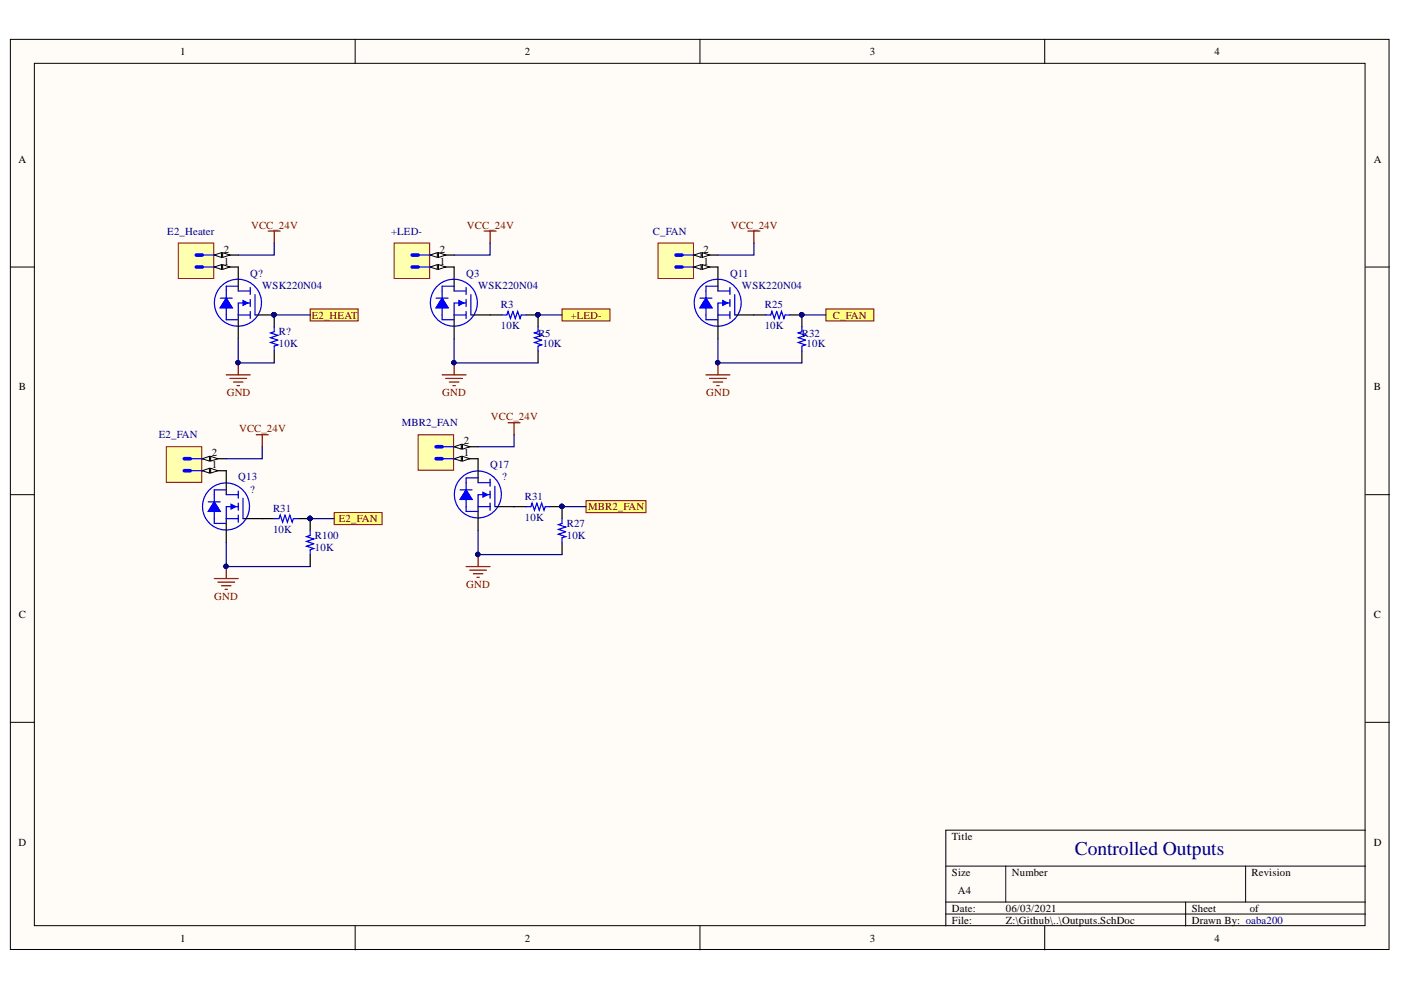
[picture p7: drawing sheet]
<svg xmlns="http://www.w3.org/2000/svg" width="297mm" height="210mm" viewBox="0 0 297 210" stroke-linecap="round" stroke-linejoin="round" font-family="sans-serif">
<defs><g id="words">
<text font-size="4.1" fill="#000080" x="227.9" y="181.2">Controlled Outputs</text>
<g font-size="2.3">
<text x="38.2" y="11.7">1</text>
<text x="111.3" y="11.7">2</text>
<text x="184.4" y="11.7">3</text>
<text x="257.5" y="11.7">4</text>
<text x="3.9" y="34.5">A</text>
<text x="291.3" y="34.5">A</text>
<text x="47.5" y="53.6">2</text>
<text x="93.3" y="53.6">2</text>
<text x="149.2" y="53.6">2</text>
<text x="47.5" y="56.1">1</text>
<text x="93.3" y="56.1">1</text>
<text x="149.2" y="56.1">1</text>
<text x="4" y="82.8">B</text>
<text x="291.3" y="82.8">B</text>
<text x="98.3" y="94.2">2</text>
<text x="44.9" y="99.3">1</text>
<text x="44.9" y="96.7">2</text>
<text x="98.3" y="96.7">1</text>
<text x="4" y="131.1">C</text>
<text x="291.3" y="131.1">C</text>
<text x="3.9" y="179.3">D</text>
<text x="201.8" y="178.1">Title</text>
<text x="291.3" y="179.3">D</text>
<text x="201.8" y="185.7">Size</text>
<text x="214.5" y="185.7">Number</text>
<text x="265.4" y="185.7">Revision</text>
<text x="203.1" y="189.5">A4</text>
<text x="201.8" y="193.3">Date:</text>
<text x="201.8" y="195.8">File:</text>
<text x="213.2" y="193.3">06/03/2021</text>
<text x="213.2" y="195.8">Z:\Github\..\Outputs.SchDoc</text>
<text x="252.7" y="193.3">Sheet</text>
<text x="252.7" y="195.8">Drawn By: oaba200</text>
<text x="265" y="193.3">of</text>
<text x="38.2" y="199.6">1</text>
<text x="111.3" y="199.6">2</text>
<text x="184.4" y="199.6">3</text>
<text x="257.5" y="199.6">4</text>
</g>
<g font-size="2.3" fill="#000080">
<text x="35.5" y="49.8">E2_Heater</text>
<text x="82.9" y="49.8">+LED-</text>
<text x="138.4" y="49.8">C_FAN</text>
<text x="53.1" y="58.7">Q?</text>
<text x="98.8" y="58.7">Q3</text>
<text x="154.8" y="58.7">Q11</text>
<text x="55.6" y="61.2">WSK220N04</text>
<text x="101.4" y="61.2">WSK220N04</text>
<text x="106.2" y="65.3">R3</text>
<text x="157.3" y="61.2">WSK220N04</text>
<text x="162.1" y="65.3">R25</text>
<text x="59.2" y="71.1">R?</text>
<text x="106.2" y="69.8">10K</text>
<text x="114.1" y="71.4">R5</text>
<text x="162.1" y="69.8">10K</text>
<text x="170" y="71.4">R32</text>
<text x="59.2" y="73.6">10K</text>
<text x="115.1" y="73.6">10K</text>
<text x="171" y="73.6">10K</text>
<text x="33.7" y="92.9">E2_FAN</text>
<text x="85.2" y="90.4">MBR2_FAN</text>
<text x="50.5" y="101.8">Q13</text>
<text x="103.9" y="99.3">Q17</text>
<text x="106.5" y="101.8">?</text>
<text x="53.1" y="104.4">?</text>
<text x="111.3" y="105.9">R31</text>
<text x="57.9" y="108.5">R31</text>
<text x="57.9" y="113.1">10K</text>
<text x="111.3" y="110.5">10K</text>
<text x="120.2" y="111.8">R27</text>
<text x="66.8" y="114.3">R100</text>
<text x="66.8" y="116.9">10K</text>
<text x="120.2" y="114.3">10K</text>
</g>
<g font-size="2.3" fill="#800000">
<text x="53.2" y="48.5">VCC_24V</text>
<text x="99" y="48.5">VCC_24V</text>
<text x="154.9" y="48.5">VCC_24V</text>
<text x="66.1" y="67.6">E2_HEAT</text>
<text x="121" y="67.6">+LED-</text>
<text x="176.6" y="67.6">C_FAN</text>
<text x="48.1" y="84">GND</text>
<text x="93.8" y="84">GND</text>
<text x="104.1" y="89.1">VCC_24V</text>
<text x="149.7" y="84">GND</text>
<text x="50.7" y="91.7">VCC_24V</text>
<text x="71.8" y="110.8">E2_FAN</text>
<text x="124.7" y="108.2">MBR2_FAN</text>
<text x="98.8" y="124.7">GND</text>
<text x="45.4" y="127.3">GND</text>
</g>
</g></defs>
<g fill="#fffcf8" stroke="#000" stroke-width=".21">
<path d="M2.2 8.3h292.3v193h-292.3z"/>
<path d="M7.3 13.4h282.1v182.9h-282.1z"/>
</g>
<g fill="none" stroke="#000" stroke-width=".21">
<path d="M75.3 8.3v5.1M148.4 8.3v5.1M221.5 8.3v5.1M2.2 56.6h5.1M289.5 56.6h5.1M2.2 104.9h5.1M289.5 104.9h5.1M2.2 153.2h5.1M289.5 153.2h5.1M289.5 176h-89v20.3M75.3 196.3v5.1M148.4 196.3v5.1"/>
<path d="M200.5 183.6h89M200.5 191.3h89M200.5 193.8h89M213.2 183.6v7.7M221.5 196.3v5.1M251.4 191.3v5M264.1 183.6v7.7"/>
</g>
<path d="M46.1 66.6a5 5 0 0 1 4.1-7.4 5 5 0 0 1 4.8 6.9 5 5 0 0 1-8.3 1.3l-.6-.7M50.5 61.7h2.6M53.1 64.2h-2.6v2.6h2.6M54.1 62.5v4.3" fill="none" stroke="#00f" stroke-width=".25"/>
<path d="M50.5 56.6v5.1M50.5 66.8v5.1M54.1 66.8h4" fill="none" stroke="#000" stroke-width=".25"/>
<circle cx="58.1" cy="66.7" r=".46" fill="#000080" stroke="#000080" stroke-width=".21"/>
<path d="M51.5 63.7l1 .5-1 .5z" fill="#00f"/>
<path d="M46.7 63.2h2.5M48 63.2l1.2 2.1h-2.5zM48 61.7v5.1M51.5 63.7l1 .5-1 .5z" fill="none" stroke="#00f" stroke-width=".25"/>
<path d="M48 63.2l1.2 2.1h-2.5z" fill="#00f"/>
<path d="M48 63.2l1.2 2.1h-2.5z" fill="none" stroke="#00f" stroke-width=".21"/>
<path d="M48 66.8v1h2.5M50.5 60.7h-2.5v1M53.1 60.9v1.6M53.1 63.5v1.5M53.1 66v1.5M58.1 69.3v1l-.7 .3 1.5 .5-1.5 .5 1.5 .5-1.5 .5 1.5 .5-.8 .3v1" fill="none" stroke="#00f" stroke-width=".25"/>
<g fill="#000080" stroke="#000080" stroke-width=".21">
<circle cx="58.1" cy="66.7" r=".46"/>
<circle cx="50.5" cy="76.9" r=".46"/>
</g>
<path d="M58.1 66.8v2.5M58.1 74.4v2.5" fill="none" stroke="#000" stroke-width=".25"/>
<path d="M48 79.5h5.1M50.5 76.9v2.6M48.7 80.2h3.6M49.5 81h2M50.3 81.8h.5" fill="none" stroke="#800000" stroke-width=".25"/>
<path d="M37.8 51.5h7.5v7.6h-7.5z" fill="#ffffb0" stroke="#800000" stroke-width=".21"/>
<path d="M45.4 56.6h5.1" fill="none" stroke="#000" stroke-width=".25"/>
<path d="M45.4 56.6l1.6-.5v1z" fill="#fffcf8"/>
<path d="M45.4 56.6l1.6-.5v1z" fill="none" stroke="#000" stroke-width=".21"/>
<path d="M47.2 56.1l1.5 .5-1.5 .5z" fill="#fffcf8"/>
<path d="M47.2 56.1l1.5 .5-1.5 .5z" fill="none" stroke="#000" stroke-width=".21"/>
<path d="M45.4 54.1h5.1" fill="none" stroke="#000" stroke-width=".25"/>
<path d="M45.4 54.1l1.6-.5v1z" fill="#fffcf8"/>
<path d="M45.4 54.1l1.6-.5v1z" fill="none" stroke="#000" stroke-width=".21"/>
<path d="M47.2 53.6l1.5 .5-1.5 .5z" fill="#fffcf8"/>
<path d="M47.2 53.6l1.5 .5-1.5 .5z" fill="none" stroke="#000" stroke-width=".21"/>
<path d="M42.9 56.6h2.5M42.9 54.1h2.5M43.5 109.8a5 5 0 0 1 4.2-7.4 5 5 0 0 1 4.8 7 5 5 0 0 1-8.4 1.2l-.5-.7M48 104.9h2.5M50.5 107.4h-2.5v2.6h2.5M51.5 105.6v4.4" fill="none" stroke="#00f" stroke-width=".25"/>
<path d="M41.6 56.6h1.3M41.6 54.1h1.3" fill="none" stroke="#00f" stroke-width=".76"/>
<path d="M56.9 49h2.5M58.1 49v2.5" fill="none" stroke="#800000" stroke-width=".25"/>
<path d="M48 99.8v5.1M48 110v5M51.5 110h4.1" fill="none" stroke="#000" stroke-width=".25"/>
<path d="M49 106.9l1 .5-1 .5z" fill="#00f"/>
<path d="M44.2 106.4h2.5M45.4 106.4l1.3 2h-2.5zM45.4 104.9v5.1M49 106.9l1 .5-1 .5z" fill="none" stroke="#00f" stroke-width=".25"/>
<path d="M45.4 106.4l1.3 2h-2.5z" fill="#00f"/>
<path d="M45.4 106.4l1.3 2h-2.5z" fill="none" stroke="#00f" stroke-width=".21"/>
<path d="M45.4 110v1h2.6M48 103.9h-2.6v1M50.5 104.1v1.5M50.5 106.7v1.5M50.5 109.2v1.5M65.8 112.5v1l-.8 .3 1.5 .5-1.5 .5 1.5 .5-1.5 .5 1.5 .5-.7 .3v1" fill="none" stroke="#00f" stroke-width=".25"/>
<path d="M65.8 110v2.5M65.8 117.6v2.5" fill="none" stroke="#000" stroke-width=".25"/>
<g fill="#000080" stroke="#000080" stroke-width=".21">
<circle cx="65.7" cy="109.9" r=".46"/>
<circle cx="47.9" cy="120.1" r=".46"/>
</g>
<path d="M45.4 122.7h5.1M46.2 123.4h3.5M47 124.2h2M47.7 125h.5M48 120.1v2.6" fill="none" stroke="#800000" stroke-width=".25"/>
<path d="M35.3 94.7h7.5v7.6h-7.5z" fill="#ffffb0" stroke="#800000" stroke-width=".21"/>
<path d="M42.9 99.8h5.1" fill="none" stroke="#000" stroke-width=".25"/>
<path d="M42.9 99.8l1.5-.5v1z" fill="#fffcf8"/>
<path d="M42.9 99.8l1.5-.5v1z" fill="none" stroke="#000" stroke-width=".21"/>
<path d="M44.7 99.3l1.5 .5-1.5 .5z" fill="#fffcf8"/>
<path d="M44.7 99.3l1.5 .5-1.5 .5z" fill="none" stroke="#000" stroke-width=".21"/>
<path d="M42.9 97.3h5.1" fill="none" stroke="#000" stroke-width=".25"/>
<path d="M42.9 97.3l1.5-.5v1z" fill="#fffcf8"/>
<path d="M42.9 97.3l1.5-.5v1z" fill="none" stroke="#000" stroke-width=".21"/>
<path d="M44.7 96.8l1.5 .5-1.5 .5z" fill="#fffcf8"/>
<path d="M44.7 96.8l1.5 .5-1.5 .5z" fill="none" stroke="#000" stroke-width=".21"/>
<path d="M40.3 99.8h2.6M40.3 97.3h2.6" fill="none" stroke="#00f" stroke-width=".25"/>
<path d="M39.1 99.8h1.2M39.1 97.3h1.2" fill="none" stroke="#00f" stroke-width=".76"/>
<path d="M54.3 92.2h2.6M55.6 92.2v2.5" fill="none" stroke="#800000" stroke-width=".25"/>
<path d="M65.8 65.5h10.1v2.5h-10.1z" fill-rule="evenodd" fill="#ffff80" stroke="#800000" stroke-width=".21"/>
<path d="M58.1 51.5v2.6h-7.6M50.5 71.9v5h7.6M58.1 66.8h7.7M55.6 94.7v2.6h-7.6M48 115v5.1h17.8" fill="none" stroke="#000080" stroke-width=".25"/>
<g fill="#000080" stroke="#000080" stroke-width=".21">
<circle cx="50.5" cy="76.9" r=".46"/>
<circle cx="47.9" cy="120.1" r=".46"/>
<circle cx="58.1" cy="66.7" r=".46"/>
<circle cx="65.7" cy="109.9" r=".46"/>
</g>
<path d="M55.6 110h2.5M63.2 110h2.6" fill="none" stroke="#000" stroke-width=".25"/>
<path d="M58.1 110h1.1l.2-.8 .5 1.5 .5-1.5 .5 1.5 .5-1.5 .6 1.5 .2-.7h1" fill="none" stroke="#00f" stroke-width=".25"/>
<path d="M70.9 108.7h10.1v2.5h-10.1z" fill-rule="evenodd" fill="#ffff80" stroke="#800000" stroke-width=".21"/>
<path d="M65.8 110h5.1" fill="none" stroke="#000080" stroke-width=".25"/>
<circle cx="65.7" cy="109.9" r=".46" fill="#000080" stroke="#000080" stroke-width=".21"/>
<path d="M97 107.2a5 5 0 0 1 4.1-7.3 5 5 0 0 1 4.8 6.9 5 5 0 0 1-8.4 1.3l-.5-.7M101.4 102.3h2.5M103.9 104.9h-2.5v2.5h2.5M104.9 103.1v4.3" fill="none" stroke="#00f" stroke-width=".25"/>
<path d="M101.4 97.3v5M101.4 107.4v5.1M104.9 107.4h4.1" fill="none" stroke="#000" stroke-width=".25"/>
<path d="M102.4 104.4l1 .5-1 .5z" fill="#00f"/>
<path d="M97.6 103.9h2.5M98.8 103.9l1.3 2h-2.5zM98.8 102.3v5.1M102.4 104.4l1 .5-1 .5z" fill="none" stroke="#00f" stroke-width=".25"/>
<path d="M98.8 103.9l1.3 2h-2.5z" fill="#00f"/>
<path d="M98.8 103.9l1.3 2h-2.5z" fill="none" stroke="#00f" stroke-width=".21"/>
<path d="M98.8 107.4v1h2.6M101.4 101.3h-2.6v1M103.9 101.6v1.5M103.9 104.1v1.5M103.9 106.7v1.5M119.2 110v1l-.8 .2 1.5 .5-1.5 .5 1.5 .6-1.5 .5 1.5 .5-.7 .2v1" fill="none" stroke="#00f" stroke-width=".25"/>
<path d="M119.2 107.4v2.6M119.2 115v2.6" fill="none" stroke="#000" stroke-width=".25"/>
<g fill="#000080" stroke="#000080" stroke-width=".21">
<circle cx="119.1" cy="107.4" r=".46"/>
<circle cx="101.3" cy="117.5" r=".47"/>
</g>
<path d="M101.4 117.6v2.5M98.8 120.1h5.1M99.6 120.9h3.5M100.3 121.6h2.1M101.1 122.4h.5" fill="none" stroke="#800000" stroke-width=".25"/>
<path d="M88.7 92.2h7.5v7.5h-7.5z" fill="#ffffb0" stroke="#800000" stroke-width=".21"/>
<path d="M96.3 97.3h5.1" fill="none" stroke="#000" stroke-width=".25"/>
<path d="M96.3 97.3l1.5-.5v1z" fill="#fffcf8"/>
<path d="M96.3 97.3l1.5-.5v1z" fill="none" stroke="#000" stroke-width=".21"/>
<path d="M98.1 96.8l1.5 .5-1.5 .5z" fill="#fffcf8"/>
<path d="M98.1 96.8l1.5 .5-1.5 .5z" fill="none" stroke="#000" stroke-width=".21"/>
<path d="M96.3 94.7h5.1" fill="none" stroke="#000" stroke-width=".25"/>
<path d="M96.3 94.7l1.5-.5v1z" fill="#fffcf8"/>
<path d="M96.3 94.7l1.5-.5v1z" fill="none" stroke="#000" stroke-width=".21"/>
<path d="M98.1 94.2l1.5 .5-1.5 .5z" fill="#fffcf8"/>
<path d="M98.1 94.2l1.5 .5-1.5 .5z" fill="none" stroke="#000" stroke-width=".21"/>
<path d="M93.7 97.3h2.6M93.7 94.7h2.6M111.5 107.4h1.1l.2-.7 .5 1.5 .5-1.5 .5 1.5 .5-1.5 .5 1.5 .3-.8h1" fill="none" stroke="#00f" stroke-width=".25"/>
<path d="M92.5 97.3h1.2M92.5 94.7h1.2" fill="none" stroke="#00f" stroke-width=".76"/>
<path d="M107.7 89.6h2.6M109 89.6v2.6" fill="none" stroke="#800000" stroke-width=".25"/>
<path d="M109 92.2v2.5h-7.6M101.4 112.5v5.1h17.8" fill="none" stroke="#000080" stroke-width=".25"/>
<g fill="#000080" stroke="#000080" stroke-width=".21">
<circle cx="101.3" cy="117.5" r=".47"/>
<circle cx="119.1" cy="107.4" r=".46"/>
</g>
<path d="M109 107.4h2.5M116.6 107.4h2.6" fill="none" stroke="#000" stroke-width=".25"/>
<path d="M124.2 106.2h12.8v2.5h-12.8z" fill-rule="evenodd" fill="#ffff80" stroke="#800000" stroke-width=".21"/>
<path d="M119.2 107.4h5" fill="none" stroke="#000080" stroke-width=".25"/>
<circle cx="119.1" cy="107.4" r=".46" fill="#000080" stroke="#000080" stroke-width=".21"/>
<path d="M91.9 66.6a5 5 0 0 1 4.1-7.4 5 5 0 0 1 4.8 6.9 5 5 0 0 1-8.3 1.3l-.6-.7M96.3 61.7h2.5M98.8 64.2h-2.5v2.6h2.5M99.8 62.5v4.3" fill="none" stroke="#00f" stroke-width=".25"/>
<path d="M96.3 56.6v5.1M96.3 66.8v5.1M99.8 66.8h4.1" fill="none" stroke="#000" stroke-width=".25"/>
<path d="M97.3 63.7l1 .5-1 .5z" fill="#00f"/>
<path d="M92.5 63.2h2.5M93.7 63.2l1.3 2.1h-2.5zM93.7 61.7v5.1M97.3 63.7l1 .5-1 .5z" fill="none" stroke="#00f" stroke-width=".25"/>
<path d="M93.7 63.2l1.3 2.1h-2.5z" fill="#00f"/>
<path d="M93.7 63.2l1.3 2.1h-2.5z" fill="none" stroke="#00f" stroke-width=".21"/>
<path d="M93.7 66.8v1h2.6M96.3 60.7h-2.6v1M98.8 60.9v1.6M98.8 63.5v1.5M98.8 66v1.5M114.1 69.3v1l-.8 .3 1.5 .5-1.5 .5 1.5 .5-1.5 .5 1.5 .5-.7 .3v1" fill="none" stroke="#00f" stroke-width=".25"/>
<path d="M114.1 66.8v2.5M114.1 74.4v2.5" fill="none" stroke="#000" stroke-width=".25"/>
<g fill="#000080" stroke="#000080" stroke-width=".21">
<circle cx="114" cy="66.7" r=".46"/>
<circle cx="96.2" cy="76.9" r=".46"/>
</g>
<path d="M93.7 79.5h5.1M96.3 76.9v2.6M94.5 80.2h3.6M95.3 81h2M96 81.8h.5" fill="none" stroke="#800000" stroke-width=".25"/>
<path d="M83.6 51.5h7.5v7.6h-7.5z" fill="#ffffb0" stroke="#800000" stroke-width=".21"/>
<path d="M91.2 56.6h5.1" fill="none" stroke="#000" stroke-width=".25"/>
<path d="M91.2 56.6l1.5-.5v1z" fill="#fffcf8"/>
<path d="M91.2 56.6l1.5-.5v1z" fill="none" stroke="#000" stroke-width=".21"/>
<path d="M93 56.1l1.5 .5-1.5 .5z" fill="#fffcf8"/>
<path d="M93 56.1l1.5 .5-1.5 .5z" fill="none" stroke="#000" stroke-width=".21"/>
<path d="M91.2 54.1h5.1" fill="none" stroke="#000" stroke-width=".25"/>
<path d="M91.2 54.1l1.5-.5v1z" fill="#fffcf8"/>
<path d="M91.2 54.1l1.5-.5v1z" fill="none" stroke="#000" stroke-width=".21"/>
<path d="M93 53.6l1.5 .5-1.5 .5z" fill="#fffcf8"/>
<path d="M93 53.6l1.5 .5-1.5 .5z" fill="none" stroke="#000" stroke-width=".21"/>
<path d="M88.7 56.6h2.5M88.7 54.1h2.5M106.4 66.8h1.1l.2-.8 .5 1.5 .5-1.5 .5 1.5 .6-1.5 .5 1.5 .2-.7h1" fill="none" stroke="#00f" stroke-width=".25"/>
<path d="M87.4 56.6h1.3M87.4 54.1h1.3" fill="none" stroke="#00f" stroke-width=".76"/>
<path d="M102.6 49h2.6M103.9 49v2.5" fill="none" stroke="#800000" stroke-width=".25"/>
<path d="M103.9 51.5v2.6h-7.6M96.3 71.9v5h17.8" fill="none" stroke="#000080" stroke-width=".25"/>
<g fill="#000080" stroke="#000080" stroke-width=".21">
<circle cx="96.2" cy="76.9" r=".46"/>
<circle cx="114" cy="66.7" r=".46"/>
</g>
<path d="M103.9 66.8h2.5M111.5 66.8h2.6" fill="none" stroke="#000" stroke-width=".25"/>
<path d="M119.2 65.5h10.1v2.5h-10.1z" fill-rule="evenodd" fill="#ffff80" stroke="#800000" stroke-width=".21"/>
<path d="M114.1 66.8h5.1" fill="none" stroke="#000080" stroke-width=".25"/>
<circle cx="114" cy="66.7" r=".46" fill="#000080" stroke="#000080" stroke-width=".21"/>
<path d="M147.8 66.6a5 5 0 0 1 4.1-7.4 5 5 0 0 1 4.8 6.9 5 5 0 0 1-8.3 1.3l-.5-.7M152.2 61.7h2.6M154.8 64.2h-2.6v2.6h2.6M155.8 62.5v4.3" fill="none" stroke="#00f" stroke-width=".25"/>
<path d="M152.2 56.6v5.1M152.2 66.8v5.1M155.8 66.8h4" fill="none" stroke="#000" stroke-width=".25"/>
<path d="M153.2 63.7l1.1 .5-1.1 .5z" fill="#00f"/>
<path d="M148.4 63.2h2.5M149.7 63.2l1.2 2.1h-2.5zM149.7 61.7v5.1M153.2 63.7l1.1 .5-1.1 .5z" fill="none" stroke="#00f" stroke-width=".25"/>
<path d="M149.7 63.2l1.2 2.1h-2.5z" fill="#00f"/>
<path d="M149.7 63.2l1.2 2.1h-2.5z" fill="none" stroke="#00f" stroke-width=".21"/>
<path d="M149.7 66.8v1h2.5M152.2 60.7h-2.5v1M154.8 60.9v1.6M154.8 63.5v1.5M154.8 66v1.5M170 69.3v1l-.7 .3 1.5 .5-1.5 .5 1.5 .5-1.5 .5 1.5 .5-.8 .3v1" fill="none" stroke="#00f" stroke-width=".25"/>
<path d="M170 66.8v2.5M170 74.4v2.5" fill="none" stroke="#000" stroke-width=".25"/>
<g fill="#000080" stroke="#000080" stroke-width=".21">
<circle cx="170" cy="66.7" r=".46"/>
<circle cx="152.2" cy="76.9" r=".46"/>
</g>
<path d="M149.7 79.5h5.1M152.2 76.9v2.6M150.4 80.2h3.6M151.2 81h2M152 81.8h.5" fill="none" stroke="#800000" stroke-width=".25"/>
<path d="M139.5 51.5h7.5v7.6h-7.5z" fill="#ffffb0" stroke="#800000" stroke-width=".21"/>
<path d="M147.1 56.6h5.1" fill="none" stroke="#000" stroke-width=".25"/>
<path d="M147.1 56.6l1.6-.5v1z" fill="#fffcf8"/>
<path d="M147.1 56.6l1.6-.5v1z" fill="none" stroke="#000" stroke-width=".21"/>
<path d="M148.9 56.1l1.5 .5-1.5 .5z" fill="#fffcf8"/>
<path d="M148.9 56.1l1.5 .5-1.5 .5z" fill="none" stroke="#000" stroke-width=".21"/>
<path d="M147.1 54.1h5.1" fill="none" stroke="#000" stroke-width=".25"/>
<path d="M147.1 54.1l1.6-.5v1z" fill="#fffcf8"/>
<path d="M147.1 54.1l1.6-.5v1z" fill="none" stroke="#000" stroke-width=".21"/>
<path d="M148.9 53.6l1.5 .5-1.5 .5z" fill="#fffcf8"/>
<path d="M148.9 53.6l1.5 .5-1.5 .5z" fill="none" stroke="#000" stroke-width=".21"/>
<path d="M144.6 56.6h2.5M144.6 54.1h2.5M162.4 66.8h1l.3-.8 .5 1.5 .5-1.5 .5 1.5 .5-1.5 .5 1.5 .3-.7h1" fill="none" stroke="#00f" stroke-width=".25"/>
<path d="M143.3 56.6h1.3M143.3 54.1h1.3" fill="none" stroke="#00f" stroke-width=".76"/>
<path d="M158.6 49h2.5M159.8 49v2.5" fill="none" stroke="#800000" stroke-width=".25"/>
<path d="M159.8 51.5v2.6h-7.6M152.2 71.9v5h17.8" fill="none" stroke="#000080" stroke-width=".25"/>
<g fill="#000080" stroke="#000080" stroke-width=".21">
<circle cx="152.2" cy="76.9" r=".46"/>
<circle cx="170" cy="66.7" r=".46"/>
</g>
<path d="M159.8 66.8h2.6M167.5 66.8h2.5" fill="none" stroke="#000" stroke-width=".25"/>
<path d="M175.1 65.5h10.2v2.5h-10.2z" fill-rule="evenodd" fill="#ffff80" stroke="#800000" stroke-width=".21"/>
<path d="M170 66.8h5.1" fill="none" stroke="#000080" stroke-width=".25"/>
<circle cx="170" cy="66.7" r=".46" fill="#000080" stroke="#000080" stroke-width=".21"/>
<use href="#words"/>
</svg>
